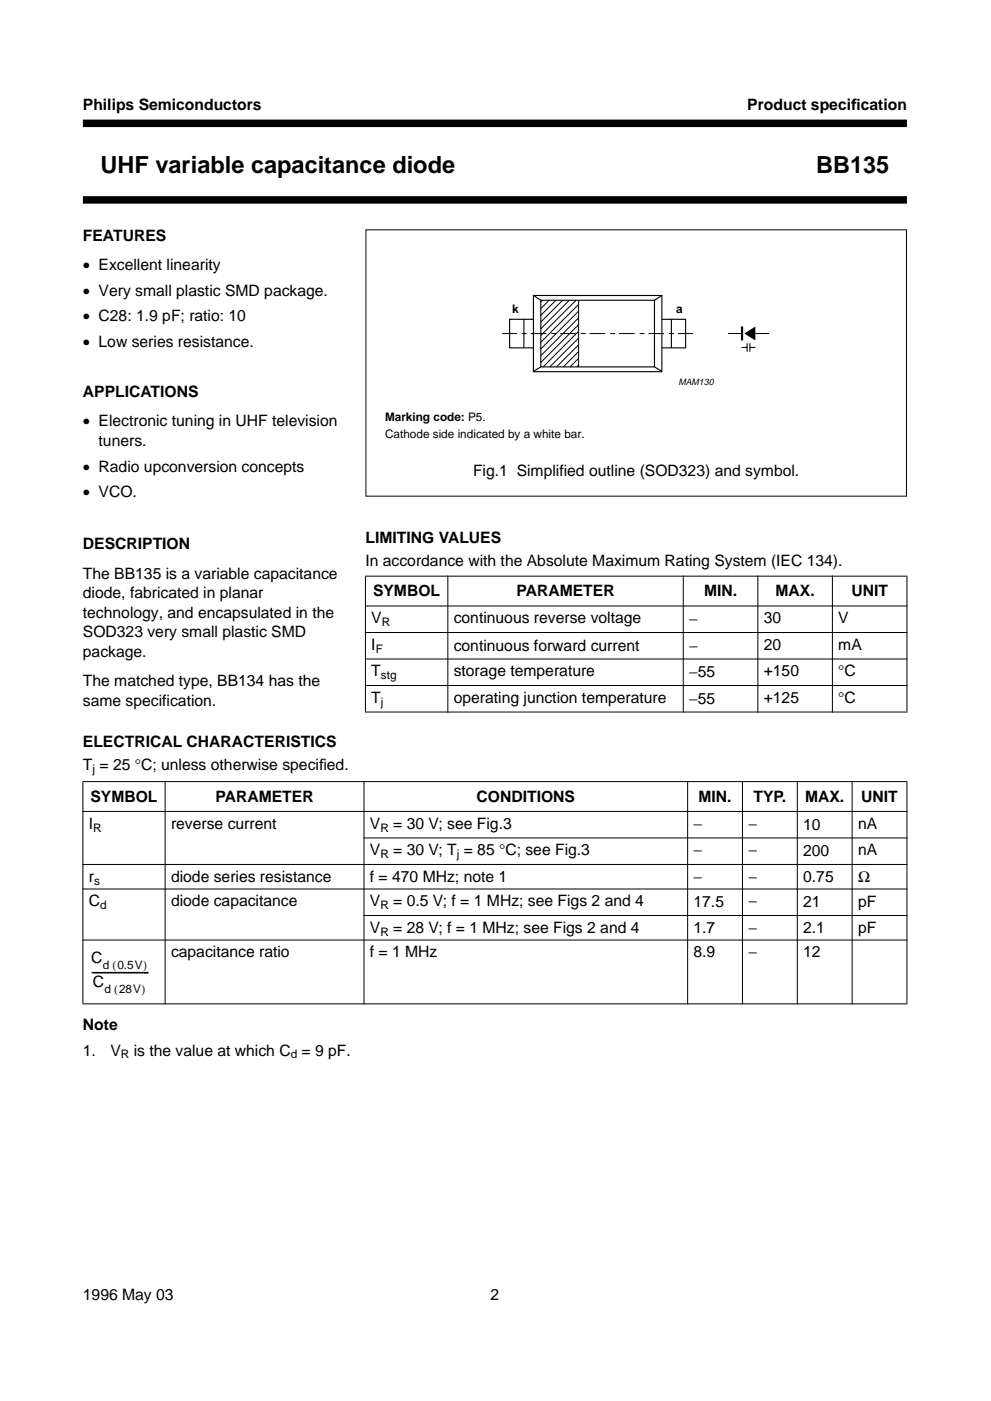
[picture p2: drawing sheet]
<svg xmlns="http://www.w3.org/2000/svg" width="210mm" height="297mm" viewBox="0 0 210 297" stroke-linecap="round" stroke-linejoin="round" font-family="sans-serif">
<defs><g id="words">
<g font-size="5">
<text x="21.3" y="36.6">UHF variable capacitance diode</text>
<text x="173.1" y="36.6">BB135</text>
</g>
<g font-size="3.3">
<text x="17.6" y="23.4">Philips Semiconductors</text>
<text x="158.6" y="23.4">Product specif</text>
<text x="180.6" y="23.4">ication</text>
<text x="17.6" y="51.1">FEATURES</text>
<text x="17.6" y="57.3">• Excellent linearity</text>
<text x="17.6" y="62.7">• Very small plastic SMD package.</text>
<text x="17.6" y="68.1">• C28: 1.9 pF; ratio: 10</text>
<text x="17.6" y="73.5">• Low series resistance.</text>
<text x="17.6" y="84.1">APPLICATIONS</text>
<text x="17.6" y="90.4">• Electronic tuning in UHF television</text>
<text x="20.9" y="94.6">tuners.</text>
<text x="17.6" y="100">• Radio upconversion concepts</text>
<text x="100.4" y="100.9">Fig.1 Simplified outline (SOD323) and symbol.</text>
<text x="17.6" y="105.4">• VCO.</text>
<text x="17.6" y="116.4">DESCRIPTION</text>
<text x="77.5" y="115.2">LIMITING VALUES</text>
<text x="17.6" y="122.7">The BB135 is a variable capacitance</text>
<text x="77.5" y="120">In accordance with the Absolute Maximum Rating System (IEC 134).</text>
<text x="17.6" y="126.8">diode, fabricated in planar</text>
<text x="17.6" y="131">technology, and encapsulated in the</text>
<text x="79.1" y="126.5">SYMBOL</text>
<text x="109.6" y="126.5">PARAMETER</text>
<text x="149.4" y="126.5">MIN.</text>
<text x="164.5" y="126.5">MAX.</text>
<text x="180.6" y="126.5">UNIT</text>
<text x="17.6" y="135.1">SOD323 very small plastic SMD</text>
<text x="78.8" y="132.2">V</text>
<text x="78.8" y="137.8">I</text>
<text x="96.3" y="132.2">continuous reverse voltage</text>
<text x="96.3" y="138">continuous forward current</text>
<text x="146.2" y="132.4">−</text>
<text x="146.2" y="138">−</text>
<text x="162" y="132.2">30</text>
<text x="162" y="137.8">20</text>
<text x="177.9" y="132.2">V</text>
<text x="177.9" y="137.8">mA</text>
<text x="17.6" y="139.3">package.</text>
<text x="78.8" y="143.4">T</text>
<text x="96.3" y="143.4">storage temperature</text>
<text x="146.2" y="143.6">−55</text>
<text x="162" y="143.4">+150</text>
<text x="177.9" y="143.4">°C</text>
<text x="17.6" y="145.5">The matched type, BB134 has the</text>
<text x="17.6" y="149.7">same specification.</text>
<text x="78.8" y="149">T</text>
<text x="96.3" y="149">operating junction temperature</text>
<text x="146.2" y="149.2">−55</text>
<text x="162" y="149">+125</text>
<text x="177.9" y="149">°C</text>
<text x="17.6" y="158.5">ELECTRICAL CHARACTERISTICS</text>
<text x="17.6" y="163.2">T = 25 °C; unless otherwise specif</text>
<text x="67.7" y="163.2">ied.</text>
<text x="19.2" y="170">SYMBOL</text>
<text x="45.7" y="170">PARAMETER</text>
<text x="101.1" y="170">CONDITIONS</text>
<text x="148.2" y="170">MIN.</text>
<text x="159.9" y="170">TYP.</text>
<text x="170.8" y="170">MAX.</text>
<text x="182.7" y="170">UNIT</text>
<text x="18.8" y="175.7">I</text>
<text x="36.3" y="175.7">reverse current</text>
<text x="78.5" y="175.7">V</text>
<text x="83.4" y="175.7">= 30 V; see Fig.3</text>
<text x="147.1" y="175.7">−</text>
<text x="158.8" y="175.7">−</text>
<text x="170.4" y="175.9">10</text>
<text x="182" y="175.7">nA</text>
<text x="78.5" y="181.3">V</text>
<text x="83.4" y="181.3">= 30 V; T = 85 °C; see Fig.3</text>
<text x="147.1" y="181.3">−</text>
<text x="158.8" y="181.3">−</text>
<text x="170.4" y="181.6">200</text>
<text x="182" y="181.3">nA</text>
<text x="18.8" y="187">r</text>
<text x="36.3" y="187">diode series resistance</text>
<text x="78.5" y="187">f = 470 MHz; note 1</text>
<text x="147.1" y="187">−</text>
<text x="158.8" y="187">−</text>
<text x="170.4" y="187">0.75</text>
<text x="182" y="187">Ω</text>
<text x="18.8" y="192.2">C</text>
<text x="36.3" y="192.2">diode capacitance</text>
<text x="78.5" y="197.8">V</text>
<text x="78.5" y="192.2">V</text>
<text x="83.4" y="192.2">= 0.5 V; f = 1 MHz; see Figs 2 and 4</text>
<text x="83.4" y="197.8">= 28 V; f = 1 MHz; see Figs 2 and 4</text>
<text x="147.1" y="192.4">17.5</text>
<text x="147.1" y="197.8">1.7</text>
<text x="158.8" y="192.2">−</text>
<text x="158.8" y="197.8">−</text>
<text x="170.4" y="192.4">21</text>
<text x="170.4" y="197.8">2.1</text>
<text x="182" y="192.4">pF</text>
<text x="182" y="197.8">pF</text>
<text x="36.3" y="203">capacitance ratio</text>
<text x="78.5" y="203">f = 1 MHz</text>
<text x="147.1" y="203">8.9</text>
<text x="158.8" y="203">−</text>
<text x="170.4" y="203">12</text>
<text x="19.3" y="204.3">C</text>
<text x="19.3" y="207.2">---------------------</text>
<text x="19.7" y="209.3">C</text>
<text x="17.6" y="218.4">Note</text>
<text x="17.6" y="223.8">1.</text>
<text x="23.4" y="223.8">V</text>
<text x="28.4" y="223.8">is the value at which C = 9 pF.</text>
<text x="17.6" y="275.6">1996 May 03</text>
<text x="104.1" y="275.6">2</text>
</g>
<g font-size="2.5">
<text x="108.7" y="66.3">k</text>
<text x="143.4" y="66.3">a</text>
<text x="81.7" y="89.2">Marking code: P5.</text>
<text x="81.7" y="93">Cathode side indicated by a white bar.</text>
<text x="81" y="132.8">R</text>
<text x="79.7" y="138.4">F</text>
<text x="80.8" y="144">stg</text>
<text x="80.8" y="149.6">j</text>
<text x="19.6" y="163.8">j</text>
<text x="19.8" y="176.3">R</text>
<text x="80.7" y="176.3">R</text>
<text x="80.7" y="181.9">R</text>
<text x="96.9" y="181.9">j</text>
<text x="19.9" y="187.6">s</text>
<text x="21.2" y="192.8">d</text>
<text x="80.7" y="192.8">R</text>
<text x="80.7" y="198.4">R</text>
<text x="21.9" y="205.4">d 0.5V)</text>
<text x="23.8" y="205.4">(</text>
<text x="22.2" y="210.5">d 28V)</text>
<text x="24.2" y="210.5">(</text>
<text x="25.6" y="224.4">R</text>
<text x="61.7" y="224.4">d</text>
</g>
<text font-size="1.9" x="143.9" y="81.7">MAM130</text>
</g></defs>
<path d="M17.6 26.2h174.8M17.6 42.4h174.8" fill="none" stroke="#000" stroke-width="1.6" stroke-linecap="butt"/>
<path d="M77.4 122.2h115.1zM77.4 128.5h115.1zM77.4 134.1h115.1zM77.4 139.7h115.1zM77.5 122.3v28.6zM95 122.1v29zM145 122.1v29zM160.8 122.1v29zM176.6 122.1v29zM192.4 122.3v28.6zM77.4 145.3h115.1zM77.4 151h115.1z" fill="#000" stroke="#000" stroke-width=".21"/>
<g fill="#fff">
<path d="M98.6 98.6h72.7v6.7h-72.7z" fill-rule="evenodd"/>
<path d="M81.7 87.6h58.3v6.2h-58.3z" fill-rule="evenodd"/>
</g>
<g fill="#fff">
<path d="M77.5 62.7h115v7.3h-115z"/>
<path d="M178.5 66.7h14z"/>
<path d="M178.4 65.8v2z"/>
<circle cx="107.6" cy="63.4" r=".22"/>
<circle cx="107.6" cy="65.3" r=".22"/>
<circle cx="107.6" cy="67.2" r=".22"/>
<circle cx="107.6" cy="69" r=".22"/>
<circle cx="162.5" cy="63.4" r=".22"/>
<circle cx="162.5" cy="65.3" r=".22"/>
<circle cx="162.5" cy="67.2" r=".22"/>
<circle cx="162.5" cy="69" r=".22"/>
</g>
<path d="M108.1 67.7h37.4v6.1h-37.4z" fill="none" stroke="#000" stroke-width=".24"/>
<g fill="#fff" stroke="#000" stroke-width=".24">
<path d="M113.2 62.7h27.2v16.1h-27.2z"/>
<path d="M114.7 63.7h24.2v14.1h-24.2z"/>
</g>
<g fill="none" stroke="#000" stroke-width=".21">
<path d="M77.6 48.7h114.7v56.5h-114.7zM115.1 63.7l-.4 .3M116.5 63.7l-1.8 1.7M117.9 63.7l-3.2 3.2M119.4 63.7l-4.7 4.6M120.8 63.7l-6.1 6M122.2 63.7l-7.5 7.4M122.7 77.4l-.3 .4M122.7 76l-1.8 1.8M122.7 74.6l-3.2 3.2M122.7 73.2l-4.6 4.6M122.7 71.7l-6 6.1"/>
<path d="M122.7 70.3l-7.5 7.5M122.7 68.9l-8 8M122.7 67.5l-8 7.9M122.7 66l-8 8M122.7 64.6l-8 8M122.8 63.7v14.1M154.5 70.7h2.9M160.3 70.7h2.9"/>
</g>
<path d="M106.6 70.7h40.4" fill="none" stroke="#000" stroke-width=".21" stroke-dasharray="3.3 1 1 .8" stroke-dashoffset=".2" stroke-linecap="butt"/>
<path d="M111.2 67.7v6.1M113.2 62.7l1.5 1M114.7 77.8l-1.5 .9M138.9 77.8l1.5 .9M140.3 62.7l-1.4 1M142.4 67.7v6.1" fill="none" stroke="#000" stroke-width=".24"/>
<path d="M157.9 70.7l2.4-1.5v3z" fill="#000"/>
<path d="M157.4 69.2v3" fill="none" stroke="#000" stroke-width=".47"/>
<path d="M157.3 73.7h1.2M158.5 72.8v1.7M159.1 73.7h1.2M159.1 72.8v1.7" fill="none" stroke="#000" stroke-width=".23"/>
<g fill="#000" stroke="#000" stroke-width=".21">
<path d="M17.5 165.7h175zM17.5 172h175zM77.1 177.7h115.4zM17.5 183.3h175zM17.5 188.5h175zM77.1 194.1h115.4zM17.5 199.3h175zM17.6 165.8v46.9zM35 165.6v47.3zM77.2 165.6v47.3zM145.9 165.6v47.3zM157.5 165.6v47.3z"/>
<path d="M169.2 165.6v47.3zM180.8 165.6v47.3zM192.4 165.8v46.9zM17.5 212.8h175z"/>
</g>
<use href="#words"/>
</svg>
